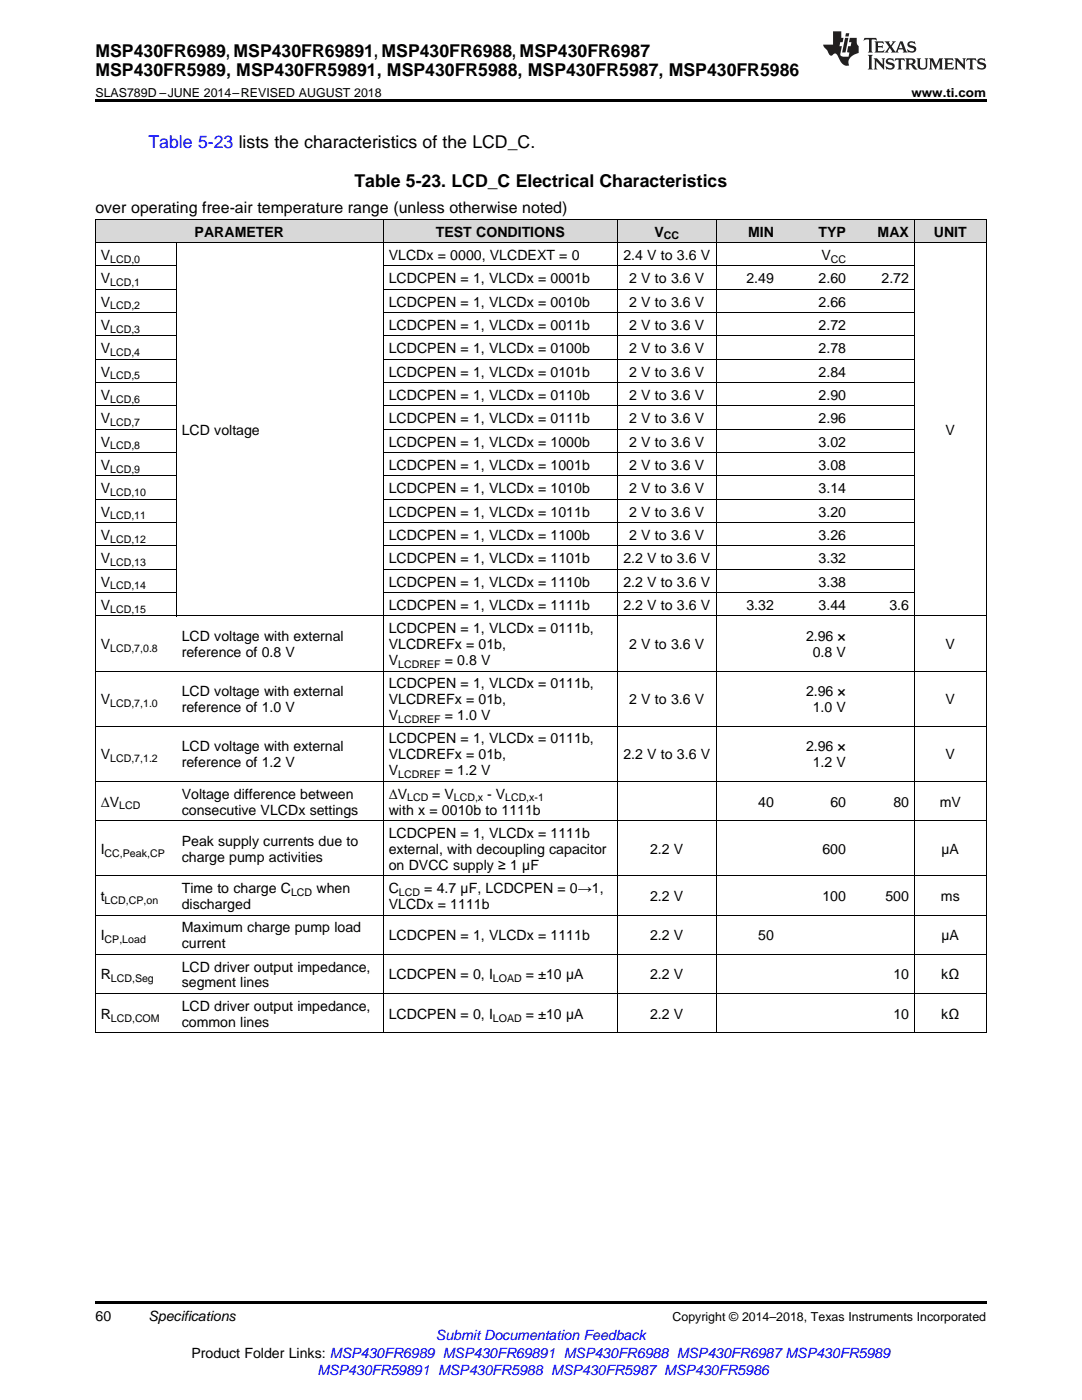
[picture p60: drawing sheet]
<svg xmlns="http://www.w3.org/2000/svg" width="216mm" height="279mm" viewBox="0 0 216 279" stroke-linecap="round" stroke-linejoin="round" font-family="sans-serif">
<defs><g id="words">
<g font-size="3.5">
<text x="19" y="11.3">MSP430FR6989, MSP430FR69891, MSP430FR6988, MSP430FR6987</text>
<text x="19" y="15.2">MSP430FR5989, MSP430FR59891, MSP430FR5988, MSP430FR5987, MSP430FR5986</text>
<text x="70.7" y="37.4">Table 5-23. LCD_C Electrical Characteristics</text>
</g>
<text font-size="3.5" fill="#00f" x="29.6" y="29.6">Table 5-23 lists the characteristics of the LCD_C.</text>
<text font-size="3.2" x="19" y="42.5">over operating free-air temperature range (unless otherwise noted)</text>
<g font-size="2.8">
<text x="38.8" y="47.2">PARAMETER</text>
<text x="87" y="47.2">TEST CONDITIONS</text>
<text x="130.6" y="47.2">V</text>
<text x="149.3" y="47.2">MIN</text>
<text x="163.3" y="47.2">TYP</text>
<text x="175.1" y="47.2">MAX</text>
<text x="186.3" y="47.2">UNIT</text>
<text x="20.1" y="51.9">V</text>
<text x="77.6" y="51.9">VLCDx = 0000, VLCDEXT = 0</text>
<text x="124.4" y="51.9">2.4 V to 3.6 V</text>
<text x="163.9" y="51.9">V</text>
<text x="20.1" y="56.5">V</text>
<text x="77.6" y="56.5">LCDCPEN = 1, VLCDx = 0001b</text>
<text x="125.6" y="56.5">2 V to 3.6 V</text>
<text x="148.9" y="56.5">2.49</text>
<text x="163.3" y="56.5">2.60</text>
<text x="175.9" y="56.5">2.72</text>
<text x="20.1" y="61.2">V</text>
<text x="20.1" y="65.8">V</text>
<text x="77.6" y="61.2">LCDCPEN = 1, VLCDx = 0010b</text>
<text x="77.6" y="65.8">LCDCPEN = 1, VLCDx = 0011b</text>
<text x="125.6" y="61.2">2 V to 3.6 V</text>
<text x="125.6" y="65.8">2 V to 3.6 V</text>
<text x="163.3" y="61.2">2.66</text>
<text x="163.3" y="65.8">2.72</text>
<text x="20.1" y="70.5">V</text>
<text x="77.6" y="70.5">LCDCPEN = 1, VLCDx = 0100b</text>
<text x="125.6" y="70.5">2 V to 3.6 V</text>
<text x="163.3" y="70.5">2.78</text>
<text x="20.1" y="75.1">V</text>
<text x="77.6" y="75.1">LCDCPEN = 1, VLCDx = 0101b</text>
<text x="125.6" y="75.1">2 V to 3.6 V</text>
<text x="163.3" y="75.1">2.84</text>
<text x="20.1" y="79.8">V</text>
<text x="77.6" y="79.8">LCDCPEN = 1, VLCDx = 0110b</text>
<text x="125.6" y="79.8">2 V to 3.6 V</text>
<text x="163.3" y="79.8">2.90</text>
<text x="20.1" y="84.5">V</text>
<text x="20.1" y="89.1">V</text>
<text x="36.3" y="86.8">LCD voltage</text>
<text x="77.6" y="84.5">LCDCPEN = 1, VLCDx = 0111b</text>
<text x="77.6" y="89.1">LCDCPEN = 1, VLCDx = 1000b</text>
<text x="125.6" y="84.5">2 V to 3.6 V</text>
<text x="125.6" y="89.1">2 V to 3.6 V</text>
<text x="163.3" y="84.5">2.96</text>
<text x="163.3" y="89.1">3.02</text>
<text x="188.7" y="86.8">V</text>
<text x="20.1" y="93.8">V</text>
<text x="77.6" y="93.8">LCDCPEN = 1, VLCDx = 1001b</text>
<text x="125.6" y="93.8">2 V to 3.6 V</text>
<text x="163.3" y="93.8">3.08</text>
<text x="20.1" y="98.4">V</text>
<text x="77.6" y="98.4">LCDCPEN = 1, VLCDx = 1010b</text>
<text x="125.6" y="98.4">2 V to 3.6 V</text>
<text x="163.3" y="98.4">3.14</text>
<text x="20.1" y="103.1">V</text>
<text x="20.1" y="107.7">V</text>
<text x="77.6" y="103.1">LCDCPEN = 1, VLCDx = 1011b</text>
<text x="77.6" y="107.7">LCDCPEN = 1, VLCDx = 1100b</text>
<text x="125.6" y="103.1">2 V to 3.6 V</text>
<text x="125.6" y="107.7">2 V to 3.6 V</text>
<text x="163.3" y="103.1">3.20</text>
<text x="163.3" y="107.7">3.26</text>
<text x="20.1" y="112.4">V</text>
<text x="77.6" y="112.4">LCDCPEN = 1, VLCDx = 1101b</text>
<text x="124.4" y="112.4">2.2 V to 3.6 V</text>
<text x="163.3" y="112.4">3.32</text>
<text x="20.1" y="117.1">V</text>
<text x="77.6" y="117.1">LCDCPEN = 1, VLCDx = 1110b</text>
<text x="124.4" y="117.1">2.2 V to 3.6 V</text>
<text x="163.3" y="117.1">3.38</text>
<text x="20.1" y="121.7">V</text>
<text x="77.6" y="121.7">LCDCPEN = 1, VLCDx = 1111b</text>
<text x="124.4" y="121.7">2.2 V to 3.6 V</text>
<text x="148.9" y="121.7">3.32</text>
<text x="163.3" y="121.7">3.44</text>
<text x="177.5" y="121.7">3.6</text>
<text x="20.1" y="129.5">V</text>
<text x="36.3" y="128">LCD voltage with external</text>
<text x="36.3" y="131.1">reference of 0.8 V</text>
<text x="77.6" y="126.4">LCDCPEN = 1, VLCDx = 0111b,</text>
<text x="77.6" y="129.5">VLCDREFx = 01b,</text>
<text x="125.6" y="129.5">2 V to 3.6 V</text>
<text x="160.8" y="128">2.96 ×</text>
<text x="162.2" y="131.1">0.8 V</text>
<text x="188.7" y="129.5">V</text>
<text x="77.6" y="132.7">V</text>
<text x="77.6" y="137.4">LCDCPEN = 1, VLCDx = 0111b,</text>
<text x="88.8" y="132.7">= 0.8 V</text>
<text x="20.1" y="140.5">V</text>
<text x="36.3" y="139">LCD voltage with external</text>
<text x="36.3" y="142.1">reference of 1.0 V</text>
<text x="77.6" y="140.5">VLCDREFx = 01b,</text>
<text x="77.6" y="143.7">V</text>
<text x="88.8" y="143.7">= 1.0 V</text>
<text x="125.6" y="140.5">2 V to 3.6 V</text>
<text x="160.8" y="139">2.96 ×</text>
<text x="162.2" y="142.1">1.0 V</text>
<text x="188.7" y="140.5">V</text>
<text x="36.3" y="150">LCD voltage with external</text>
<text x="77.6" y="148.4">LCDCPEN = 1, VLCDx = 0111b,</text>
<text x="160.8" y="150">2.96 ×</text>
<text x="20.1" y="151.6">V</text>
<text x="36.3" y="153.1">reference of 1.2 V</text>
<text x="77.6" y="151.6">VLCDREFx = 01b,</text>
<text x="77.6" y="154.7">V</text>
<text x="88.8" y="154.7">= 1.2 V</text>
<text x="124.4" y="151.6">2.2 V to 3.6 V</text>
<text x="162.2" y="153.1">1.2 V</text>
<text x="188.7" y="151.6">V</text>
<text x="20.1" y="161">ΔV</text>
<text x="36.3" y="159.4">Voltage difference between</text>
<text x="77.6" y="159.4">ΔV</text>
<text x="86.3" y="159.4">= V</text>
<text x="97.2" y="159.4">- V</text>
<text x="151.3" y="161">40</text>
<text x="165.7" y="161">60</text>
<text x="178.3" y="161">80</text>
<text x="187.5" y="161">mV</text>
<text x="36.3" y="162.6">consecutive VLCDx settings</text>
<text x="77.6" y="162.6">with x = 0010b to 1111b</text>
<text x="77.6" y="167.2">LCDCPEN = 1, VLCDx = 1111b</text>
<text x="20.1" y="170.4">I</text>
<text x="36.3" y="168.8">Peak supply currents due to</text>
<text x="36.3" y="172">charge pump activities</text>
<text x="77.6" y="170.4">external, with decoupling capacitor</text>
<text x="77.6" y="173.6">on DVCC supply ≥ 1 µF</text>
<text x="129.7" y="170.4">2.2 V</text>
<text x="164.1" y="170.4">600</text>
<text x="187.9" y="170.4">µA</text>
<text x="20.1" y="179.8">t</text>
<text x="36.3" y="178.2">Time to charge C</text>
<text x="63.1" y="178.2">when</text>
<text x="77.6" y="178.2">C</text>
<text x="84.7" y="178.2">= 4.7 µF, LCDCPEN = 0→1,</text>
<text x="129.7" y="179.8">2.2 V</text>
<text x="164.1" y="179.8">100</text>
<text x="176.7" y="179.8">500</text>
<text x="187.7" y="179.8">ms</text>
<text x="36.3" y="181.4">discharged</text>
<text x="77.6" y="181.4">VLCDx = 1111b</text>
<text x="20.1" y="187.6">I</text>
<text x="36.3" y="186.1">Maximum charge pump load</text>
<text x="36.3" y="189.2">current</text>
<text x="77.6" y="187.6">LCDCPEN = 1, VLCDx = 1111b</text>
<text x="129.7" y="187.6">2.2 V</text>
<text x="151.3" y="187.6">50</text>
<text x="187.9" y="187.6">µA</text>
<text x="20.1" y="195.5">R</text>
<text x="36.3" y="193.9">LCD driver output impedance,</text>
<text x="36.3" y="197.1">segment lines</text>
<text x="77.6" y="195.5">LCDCPEN = 0, I</text>
<text x="104.9" y="195.5">= ±10 µA</text>
<text x="129.7" y="195.5">2.2 V</text>
<text x="178.3" y="195.5">10</text>
<text x="187.8" y="195.5">kΩ</text>
<text x="20.1" y="203.3">R</text>
<text x="36.3" y="201.7">LCD driver output impedance,</text>
<text x="77.6" y="203.3">LCDCPEN = 0, I</text>
<text x="104.9" y="203.3">= ±10 µA</text>
<text x="129.7" y="203.3">2.2 V</text>
<text x="178.3" y="203.3">10</text>
<text x="187.8" y="203.3">kΩ</text>
<text x="36.3" y="204.9">common lines</text>
<text x="19" y="263.6">60</text>
<text x="29.6" y="263.6">Specifications</text>
<text x="38.2" y="270.9">Product Folder Links: MSP430FR6989 MSP430FR69891 MSP430FR6988 MSP430FR6987 MSP430FR5989</text>
</g>
<g font-size="2.8" fill="#00f">
<text x="87" y="267.4">Submit Documentation Feedback</text>
<text x="63.3" y="274.5">MSP430FR59891 MSP430FR5988 MSP430FR5987 MSP430FR5986</text>
</g>
<g font-size="2.5">
<text x="19" y="19.3">SLAS789D –JUNE 2014–REVISED AUGUST 2018</text>
<text x="181.9" y="19.3">www.ti.com</text>
<text x="134.2" y="263.6">Copyright © 2014–2018, Texas Instruments Incorporated</text>
</g>
<g font-size="2.1">
<text x="132.5" y="47.8">CC</text>
<text x="22" y="52.4">LCD,0</text>
<text x="165.8" y="52.4">CC</text>
<text x="22" y="57.1">LCD,1</text>
<text x="22" y="61.7">LCD,2</text>
<text x="22" y="66.4">LCD,3</text>
<text x="22" y="71">LCD,4</text>
<text x="22" y="75.7">LCD,5</text>
<text x="22" y="80.4">LCD,6</text>
<text x="22" y="85">LCD,7</text>
<text x="22" y="89.7">LCD,8</text>
<text x="22" y="94.3">LCD,9</text>
<text x="22" y="99">LCD,10</text>
<text x="22" y="103.6">LCD,11</text>
<text x="22" y="108.3">LCD,12</text>
<text x="22" y="113">LCD,13</text>
<text x="22" y="117.6">LCD,14</text>
<text x="22" y="122.3">LCD,15</text>
<text x="22" y="130.1">LCD,7,0.8</text>
<text x="79.4" y="133.3">LCDREF</text>
<text x="22" y="141.1">LCD,7,1.0</text>
<text x="79.4" y="144.3">LCDREF</text>
<text x="22" y="152.1">LCD,7,1.2</text>
<text x="79.4" y="155.3">LCDREF</text>
<text x="23.8" y="161.5">LCD</text>
<text x="81.2" y="159.9">LCD</text>
<text x="90.6" y="159.9">LCD,x</text>
<text x="100.8" y="159.9">LCD,x-1</text>
<text x="20.9" y="171">CC,Peak,CP</text>
<text x="58.1" y="178.8">LCD</text>
<text x="79.6" y="178.8">LCD</text>
<text x="20.9" y="180.4">LCD,CP,on</text>
<text x="20.9" y="188.2">CP,Load</text>
<text x="22.1" y="196">LCD,Seg</text>
<text x="98.4" y="196">LOAD</text>
<text x="22.1" y="203.9">LCD,COM</text>
<text x="98.4" y="203.9">LOAD</text>
</g>
</g></defs>
<g fill="#d8d8d8">
<path d="M19 43.8h16.2v4.7h-16.2z"/>
<path d="M35.2 43.8h41.3v4.7h-41.3z"/>
<path d="M76.5 43.8h46.7v4.7h-46.7z"/>
<path d="M123.2 43.8h19.7v4.7h-19.7z"/>
<path d="M142.9 43.8h12.6v4.7h-12.6z"/>
<path d="M155.5 43.8h14.4v4.7h-14.4z"/>
<path d="M169.9 43.8h12.6v4.7h-12.6z"/>
<path d="M182.5 43.8h14.3v4.7h-14.3z"/>
</g>
<path d="M19 19.9h177.8v.5h-177.8zM19 259.7h177.8v.5h-177.8z" fill="#000"/>
<g fill="none" stroke="#000" stroke-width=".2">
<path d="M19 57.7h16.2M19 53.1h16.2M19 48.4h177.8M19 43.8h177.8M19.1 43.8v162.4M35.2 48.5v74.5M76.5 43.8v162.4M76.5 57.7h106M76.5 53.1h106M123.1 43.8v162.4M142.9 43.8v162.4M182.4 43.8v162.4"/>
<path d="M196.8 43.8v162.4M19 76.4h16.2M19 71.7h16.2M19 67h16.2M19 62.4h16.2M76.5 76.4h106M76.5 71.7h106M76.5 67h106M76.5 62.4h106M19 99.6h16.2M19 95h16.2M19 90.3h16.2"/>
<path d="M19 85.7h16.2M19 81h16.2M76.5 99.6h106M76.5 95h106M76.5 90.3h106M76.5 85.7h106M76.5 81h106M19 118.3h16.2M19 113.6h16.2M19 109h16.2M19 104.3h16.2M76.5 118.3h106"/>
<path d="M76.5 113.6h106M76.5 109h106M76.5 104.3h106M19 133.9h177.8M19 122.9h177.8M19 155.9h177.8M19 144.9h177.8M19 174.8h177.8M19 163.8h177.8M19 198.3h177.8M19 190.4h177.8M19 182.6h177.8"/>
<path d="M19 206.1h177.8"/>
</g>
<g fill="#231f20">
<path d="M172.5 7.6l-.1 .5 .4-.2h.6v.1v2.1l-.2 .4h.9l-.2-.4v-2.1l.1-.1h.5l.5 .2-.2-.5zM174.5 8.3l.2 .3v1.5l-.2 .4h1.8l.2-.6a1.04 1.04 0 0 1-1.3 .2v-.7h.6l.3 .2v-.6l-.3 .2h-.6v-.6l.8-.1 .4 .3-.2-.5zM176.5 8.3l.9 1.1-.9 1.1h.8l-.2-.2 .4-.7 .5 .7-.2 .2h1.5l-.2-.2 .2-.4h.9l.1 .4-.2 .2h1l-.3-.3-.7-1.9h-.5l-.9 2-.8-1 .9-1h-.8l.1 .3-.4 .5-.3-.6 .1-.2zM179.7 8.6l.4 1h-.7zM181.3 8.4a.63 .63 0 0 0-.2 .7 .63 .63 0 0 0 .6 .4l.6 .2 .1 .2a.75 .75 0 0 1-.7 .4 .75 .75 0 0 1-.6-.5l.1 .7 .1-.1a1.11 1.11 0 0 0 1.5-.6 1.13 1.13 0 0 0-1.2-.8l-.1-.4a1.04 1.04 0 0 1 1.2 .2l-.2-.5-.2 .1-.4-.2zM173.2 10.9l.2 .4v2.2l-.2 .4h1l-.3-.4v-2.2l.3-.4zM174.3 11.6l.3 .4v1.5l-.3 .4h.8l-.2-.4v-1.3l1.5 1.7v-1.9l.2-.4h-.7l.2 .4v.9l-1.1-1.3zM177 11.8a.62 .62 0 0 0-.2 .7 .62 .62 0 0 0 .6 .4l.6 .1 .1 .3a.76 .76 0 0 1-.7 .3 .76 .76 0 0 1-.7-.4l.2 .7 .1-.1a1.11 1.11 0 0 0 1.5-.6 1.13 1.13 0 0 0-1.2-.8l-.1-.4a1.04 1.04 0 0 1 1.2 .2l-.2-.6-.2 .1-.5-.1zM178.7 11.6l-.2 .6a.61 .61 0 0 1 .8-.3v1.6l-.2 .4h.9l-.2-.4v-1.6a.63 .63 0 0 1 .7 .3l-.1-.6zM180.6 11.6l.3 .4v1.5l-.3 .4h1l-.2-.2-.1-.8 .6 .2a.76 .76 0 0 0 1.2 .7l-1-1a.58 .58 0 0 0 .6-.5 .58 .58 0 0 0-.5-.6zM181.4 11.9h.1a.45 .45 0 0 1 .5 .1 .45 .45 0 0 1 .1 .5l-.8 .2zM182.9 11.6l.2 .2a2.17 2.17 0 0 0 .3 1.9 .99 .99 0 0 0 1.6-.6v-1.1l.2-.4h-.7l.2 .2a1.92 1.92 0 0 1-.2 1.8 .6 .6 0 0 1-.9-.5v-1.1l.2-.4zM185.4 11.6l.2 .4v1.5l-.2 .4h.7l-.2-.4v-1.4l.8 1.8 .8-1.8v1.4l-.2 .4h.9l-.2-.4v-1.5l.2-.4h-.8l-.6 1.5-.6-1.5zM188.4 11.6l.2 .4v1.5l-.2 .4h1.8l.1-.6a1.04 1.04 0 0 1-1.2 .1v-.6h.5l.4 .2v-.6l-.4 .2h-.5v-.7h.8l.3 .3-.1-.6zM190.5 11.6l.2 .4v1.5l-.2 .4h.7l-.2-.4v-1.3l1.5 1.7v-1.9l.2-.4h-.7l.2 .4v.9l-1.1-1.3zM192.9 11.6l-.1 .6a.61 .61 0 0 1 .7-.3l.1 1.6-.3 .4h1l-.3-.4 .1-1.6a.63 .63 0 0 1 .7 .3l-.1-.6zM195.2 11.8a.62 .62 0 0 0-.2 .7 .62 .62 0 0 0 .6 .4l.6 .1 .1 .3a.76 .76 0 0 1-.7 .3 .76 .76 0 0 1-.6-.4l.1 .7 .1-.1a1.11 1.11 0 0 0 1.6-.6 1.13 1.13 0 0 0-1.3-.8l-.1-.4a1.04 1.04 0 0 1 1.2 .2l-.1-.6-.2 .1-.5-.1z"/>
<path d="M166.2 6.3v2.6h-1.9v.4l.8 .9a.91 .91 0 0 0 1 .8 .56 .56 0 0 1 .5-.3 .56 .56 0 0 1 .5 .3l.4 .8a1.53 1.53 0 0 0 1.9 1.2 1.54 1.54 0 0 1 1-2.1l.9-.3v-1.4a1.52 1.52 0 0 1-.4-1.6h-1.3l-.2 .8h.5l-.2 .8h-.5l-.1 1v.2l.4 .1-.2 .8a1.93 1.93 0 0 1-1.6-.3l.3-1.8h-.5l.2-.8h.4l.2-.8h-.4v-1.3zM168.6 7.6l-.6 2.9h.7l.6-2.9zM168.8 6.6l-.1 .7h.6l.2-.7z"/>
</g>
<use href="#words"/>
</svg>
